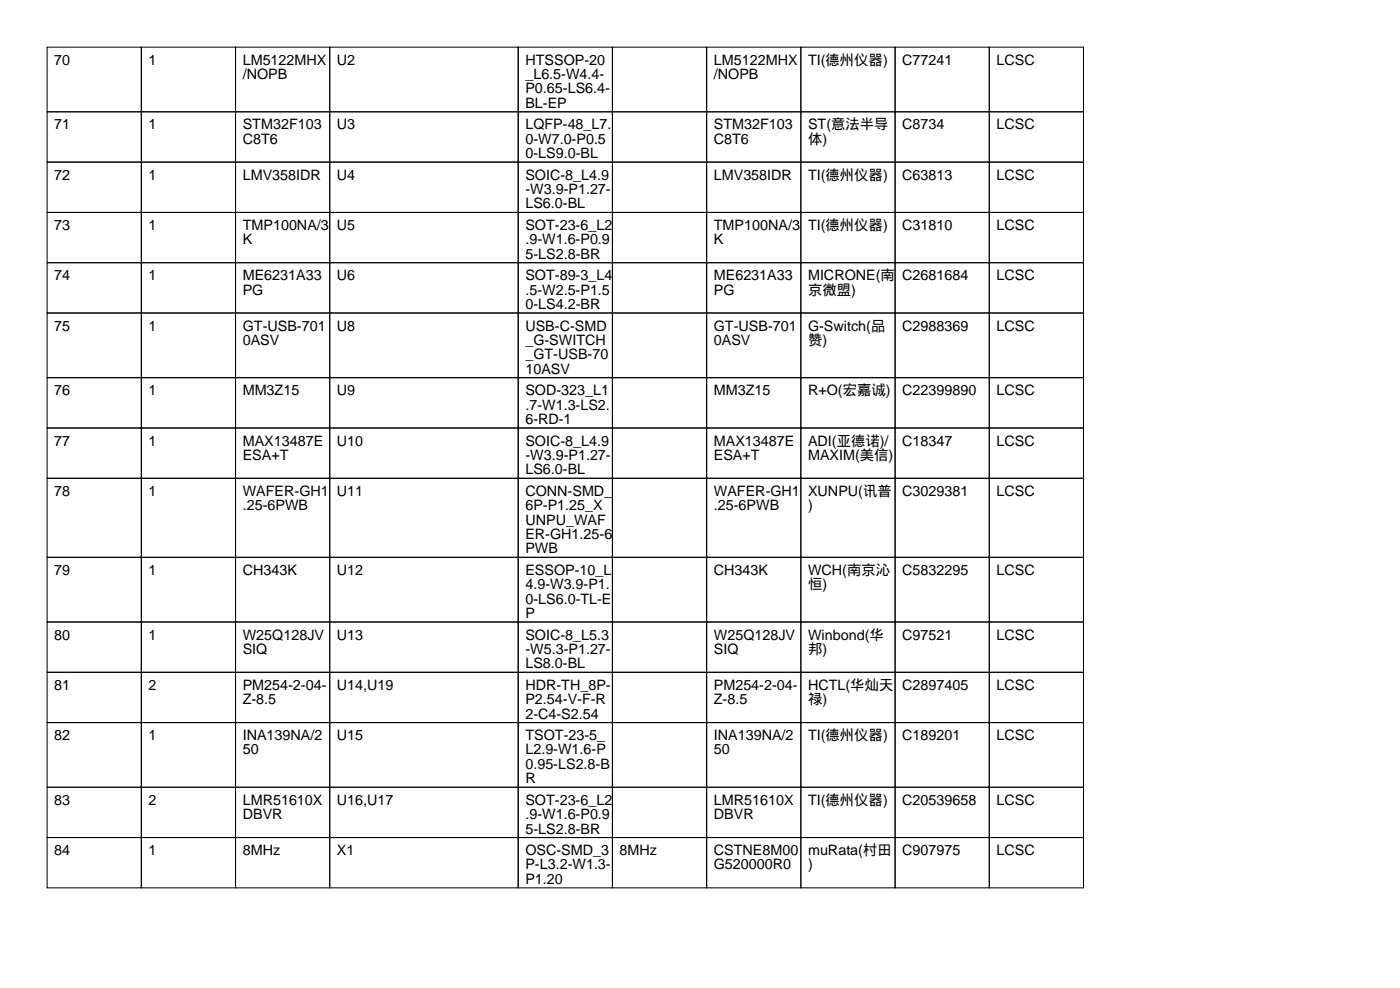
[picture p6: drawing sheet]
<svg xmlns="http://www.w3.org/2000/svg" width="297mm" height="210mm" viewBox="0 0 297 210" stroke-linecap="round" stroke-linejoin="round" font-family="sans-serif">
<defs><g id="words">
<g font-size="3">
<text x="11.5" y="13.7">70</text>
<text x="31.5" y="13.7">1</text>
<text x="51.5" y="13.7">LM5122MHX</text>
<text x="51.5" y="16.8">/NOPB</text>
<text x="71.5" y="13.7">U2</text>
<text x="111.5" y="13.7">HTSSOP-20</text>
<text x="111.5" y="16.8">_L6.5-W4.4-</text>
<text x="151.5" y="13.7">LM5122MHX</text>
<text x="151.5" y="16.8">/NOPB</text>
<text x="171.5" y="13.7">TI(德州仪器)</text>
<text x="191.5" y="13.7">C77241</text>
<text x="211.5" y="13.7">LCSC</text>
<text x="111.5" y="19.8">P0.65-LS6.4-</text>
<text x="111.5" y="22.9">BL-EP</text>
<text x="11.5" y="27.4">71</text>
<text x="31.5" y="27.4">1</text>
<text x="51.5" y="27.4">STM32F103</text>
<text x="71.5" y="27.4">U3</text>
<text x="111.5" y="27.4">LQFP-48_L7.</text>
<text x="151.5" y="27.4">STM32F103</text>
<text x="171.5" y="27.4">ST(意法半导</text>
<text x="191.5" y="27.4">C8734</text>
<text x="211.5" y="27.4">LCSC</text>
<text x="51.5" y="30.5">C8T6</text>
<text x="111.5" y="30.5">0-W7.0-P0.5</text>
<text x="111.5" y="33.5">0-LS9.0-BL</text>
<text x="151.5" y="30.5">C8T6</text>
<text x="171.5" y="30.5">体)</text>
<text x="11.5" y="38.1">72</text>
<text x="31.5" y="38.1">1</text>
<text x="51.5" y="38.1">LMV358IDR</text>
<text x="71.5" y="38.1">U4</text>
<text x="111.5" y="38.1">SOIC-8_L4.9</text>
<text x="111.5" y="41.2">-W3.9-P1.27-</text>
<text x="151.5" y="38.1">LMV358IDR</text>
<text x="171.5" y="38.1">TI(德州仪器)</text>
<text x="191.5" y="38.1">C63813</text>
<text x="211.5" y="38.1">LCSC</text>
<text x="111.5" y="44.2">LS6.0-BL</text>
<text x="11.5" y="48.8">73</text>
<text x="31.5" y="48.8">1</text>
<text x="51.5" y="48.8">TMP100NA/3</text>
<text x="51.5" y="51.8">K</text>
<text x="71.5" y="48.8">U5</text>
<text x="111.5" y="48.8">SOT-23-6_L2</text>
<text x="111.5" y="51.8">.9-W1.6-P0.9</text>
<text x="151.5" y="48.8">TMP100NA/3</text>
<text x="151.5" y="51.8">K</text>
<text x="171.5" y="48.8">TI(德州仪器)</text>
<text x="191.5" y="48.8">C31810</text>
<text x="211.5" y="48.8">LCSC</text>
<text x="11.5" y="59.4">74</text>
<text x="31.5" y="59.4">1</text>
<text x="51.5" y="59.4">ME6231A33</text>
<text x="71.5" y="59.4">U6</text>
<text x="111.5" y="54.9">5-LS2.8-BR</text>
<text x="111.5" y="59.4">SOT-89-3_L4</text>
<text x="151.5" y="59.4">ME6231A33</text>
<text x="171.5" y="59.4">MICRONE(南</text>
<text x="191.5" y="59.4">C2681684</text>
<text x="211.5" y="59.4">LCSC</text>
<text x="51.5" y="62.5">PG</text>
<text x="111.5" y="62.5">.5-W2.5-P1.5</text>
<text x="111.5" y="65.5">0-LS4.2-BR</text>
<text x="151.5" y="62.5">PG</text>
<text x="171.5" y="62.5">京微盟)</text>
<text x="11.5" y="70.1">75</text>
<text x="31.5" y="70.1">1</text>
<text x="51.5" y="70.1">GT-USB-701</text>
<text x="71.5" y="70.1">U8</text>
<text x="111.5" y="70.1">USB-C-SMD</text>
<text x="151.5" y="70.1">GT-USB-701</text>
<text x="171.5" y="70.1">G-Switch(品</text>
<text x="191.5" y="70.1">C2988369</text>
<text x="211.5" y="70.1">LCSC</text>
<text x="51.5" y="73.2">0ASV</text>
<text x="111.5" y="73.2">_G-SWITCH</text>
<text x="111.5" y="76.2">_GT-USB-70</text>
<text x="151.5" y="73.2">0ASV</text>
<text x="171.5" y="73.2">赞)</text>
<text x="11.5" y="83.8">76</text>
<text x="31.5" y="83.8">1</text>
<text x="51.5" y="83.8">MM3Z15</text>
<text x="71.5" y="83.8">U9</text>
<text x="111.5" y="79.3">10ASV</text>
<text x="111.5" y="83.8">SOD-323_L1</text>
<text x="151.5" y="83.8">MM3Z15</text>
<text x="171.5" y="83.8">R+O(宏嘉诚)</text>
<text x="191.5" y="83.8">C22399890</text>
<text x="211.5" y="83.8">LCSC</text>
<text x="111.5" y="86.9">.7-W1.3-LS2.</text>
<text x="111.5" y="89.9">6-RD-1</text>
<text x="11.5" y="94.5">77</text>
<text x="31.5" y="94.5">1</text>
<text x="51.5" y="94.5">MAX13487E</text>
<text x="71.5" y="94.5">U10</text>
<text x="111.5" y="94.5">SOIC-8_L4.9</text>
<text x="151.5" y="94.5">MAX13487E</text>
<text x="171.5" y="94.5">ADI(亚德诺)/</text>
<text x="191.5" y="94.5">C18347</text>
<text x="211.5" y="94.5">LCSC</text>
<text x="51.5" y="97.5">ESA+T</text>
<text x="111.5" y="97.5">-W3.9-P1.27-</text>
<text x="111.5" y="100.6">LS6.0-BL</text>
<text x="151.5" y="97.5">ESA+T</text>
<text x="171.5" y="97.5">MAXIM(美信)</text>
<text x="11.5" y="105.2">78</text>
<text x="31.5" y="105.2">1</text>
<text x="51.5" y="105.2">WAFER-GH1</text>
<text x="71.5" y="105.2">U11</text>
<text x="111.5" y="105.2">CONN-SMD_</text>
<text x="151.5" y="105.2">WAFER-GH1</text>
<text x="171.5" y="105.2">XUNPU(讯普</text>
<text x="191.5" y="105.2">C3029381</text>
<text x="211.5" y="105.2">LCSC</text>
<text x="51.5" y="108.2">.25-6PWB</text>
<text x="111.5" y="108.2">6P-P1.25_X</text>
<text x="111.5" y="111.3">UNPU_WAF</text>
<text x="151.5" y="108.2">.25-6PWB</text>
<text x="171.5" y="108.2">)</text>
<text x="111.5" y="114.3">ER-GH1.25-6</text>
<text x="111.5" y="117.4">PWB</text>
<text x="11.5" y="121.9">79</text>
<text x="31.5" y="121.9">1</text>
<text x="51.5" y="121.9">CH343K</text>
<text x="71.5" y="121.9">U12</text>
<text x="111.5" y="121.9">ESSOP-10_L</text>
<text x="111.5" y="125">4.9-W3.9-P1.</text>
<text x="151.5" y="121.9">CH343K</text>
<text x="171.5" y="121.9">WCH(南京沁</text>
<text x="171.5" y="125">恒)</text>
<text x="191.5" y="121.9">C5832295</text>
<text x="211.5" y="121.9">LCSC</text>
<text x="111.5" y="128">0-LS6.0-TL-E</text>
<text x="111.5" y="131.1">P</text>
<text x="11.5" y="135.6">80</text>
<text x="31.5" y="135.6">1</text>
<text x="51.5" y="135.6">W25Q128JV</text>
<text x="71.5" y="135.6">U13</text>
<text x="111.5" y="135.6">SOIC-8_L5.3</text>
<text x="151.5" y="135.6">W25Q128JV</text>
<text x="171.5" y="135.6">Winbond(华</text>
<text x="191.5" y="135.6">C97521</text>
<text x="211.5" y="135.6">LCSC</text>
<text x="51.5" y="138.7">SIQ</text>
<text x="111.5" y="138.7">-W5.3-P1.27-</text>
<text x="111.5" y="141.7">LS8.0-BL</text>
<text x="151.5" y="138.7">SIQ</text>
<text x="171.5" y="138.7">邦)</text>
<text x="11.5" y="146.3">81</text>
<text x="31.5" y="146.3">2</text>
<text x="51.5" y="146.3">PM254-2-04-</text>
<text x="51.5" y="149.4">Z-8.5</text>
<text x="71.5" y="146.3">U14,U19</text>
<text x="111.5" y="146.3">HDR-TH_8P-</text>
<text x="111.5" y="149.4">P2.54-V-F-R</text>
<text x="151.5" y="146.3">PM254-2-04-</text>
<text x="151.5" y="149.4">Z-8.5</text>
<text x="171.5" y="146.3">HCTL(华灿天</text>
<text x="171.5" y="149.4">禄)</text>
<text x="191.5" y="146.3">C2897405</text>
<text x="211.5" y="146.3">LCSC</text>
<text x="111.5" y="152.4">2-C4-S2.54</text>
<text x="11.5" y="157">82</text>
<text x="31.5" y="157">1</text>
<text x="51.5" y="157">INA139NA/2</text>
<text x="51.5" y="160">50</text>
<text x="71.5" y="157">U15</text>
<text x="111.5" y="157">TSOT-23-5_</text>
<text x="111.5" y="160">L2.9-W1.6-P</text>
<text x="151.5" y="157">INA139NA/2</text>
<text x="151.5" y="160">50</text>
<text x="171.5" y="157">TI(德州仪器)</text>
<text x="191.5" y="157">C189201</text>
<text x="211.5" y="157">LCSC</text>
<text x="111.5" y="163.1">0.95-LS2.8-B</text>
<text x="111.5" y="166.1">R</text>
<text x="11.5" y="170.7">83</text>
<text x="31.5" y="170.7">2</text>
<text x="51.5" y="170.7">LMR51610X</text>
<text x="51.5" y="173.7">DBVR</text>
<text x="71.5" y="170.7">U16,U17</text>
<text x="111.5" y="170.7">SOT-23-6_L2</text>
<text x="111.5" y="173.7">.9-W1.6-P0.9</text>
<text x="151.5" y="170.7">LMR51610X</text>
<text x="151.5" y="173.7">DBVR</text>
<text x="171.5" y="170.7">TI(德州仪器)</text>
<text x="191.5" y="170.7">C20539658</text>
<text x="211.5" y="170.7">LCSC</text>
<text x="111.5" y="176.8">5-LS2.8-BR</text>
<text x="11.5" y="181.4">84</text>
<text x="31.5" y="181.4">1</text>
<text x="51.5" y="181.4">8MHz</text>
<text x="71.5" y="181.4">X1</text>
<text x="111.5" y="181.4">OSC-SMD_3</text>
<text x="111.5" y="184.4">P-L3.2-W1.3-</text>
<text x="131.5" y="181.4">8MHz</text>
<text x="151.5" y="181.4">CSTNE8M00</text>
<text x="151.5" y="184.4">G520000R0</text>
<text x="171.5" y="181.4">muRata(村田</text>
<text x="171.5" y="184.4">)</text>
<text x="191.5" y="181.4">C907975</text>
<text x="211.5" y="181.4">LCSC</text>
<text x="111.5" y="187.5">P1.20</text>
</g>
</g></defs>
<g fill="none" stroke="#000" stroke-width=".21">
<path d="M10 10h20v13.7h-20zM30 10h20v13.7h-20zM50 10h20v13.7h-20zM70 10h40v13.7h-40zM110 10h20v13.7h-20zM130 10h20v13.7h-20zM150 10h20v13.7h-20zM170 10h20v13.7h-20zM190 10h20v13.7h-20zM210 10h20v13.7h-20zM10 23.7h20v10.7h-20zM10 34.4h20v10.7h-20z"/>
<path d="M30 23.7h20v10.7h-20zM30 34.4h20v10.7h-20zM50 23.7h20v10.7h-20zM50 34.4h20v10.7h-20zM70 23.7h40v10.7h-40zM70 34.4h40v10.7h-40zM110 23.7h20v10.7h-20zM110 34.4h20v10.7h-20zM130 23.7h20v10.7h-20zM130 34.4h20v10.7h-20zM150 23.7h20v10.7h-20zM150 34.4h20v10.7h-20z"/>
<path d="M170 23.7h20v10.7h-20zM170 34.4h20v10.7h-20zM190 23.7h20v10.7h-20zM190 34.4h20v10.7h-20zM210 23.7h20v10.7h-20zM210 34.4h20v10.7h-20zM10 45.1h20v10.6h-20zM10 55.7h20v10.7h-20zM30 45.1h20v10.6h-20zM30 55.7h20v10.7h-20zM50 45.1h20v10.6h-20zM50 55.7h20v10.7h-20z"/>
<path d="M70 45.1h40v10.6h-40zM70 55.7h40v10.7h-40zM110 45.1h20v10.6h-20zM110 55.7h20v10.7h-20zM130 45.1h20v10.6h-20zM130 55.7h20v10.7h-20zM150 45.1h20v10.6h-20zM150 55.7h20v10.7h-20zM170 45.1h20v10.6h-20zM170 55.7h20v10.7h-20zM190 45.1h20v10.6h-20zM190 55.7h20v10.7h-20z"/>
<path d="M210 45.1h20v10.6h-20zM210 55.7h20v10.7h-20zM10 66.4h20v13.7h-20zM30 66.4h20v13.7h-20zM50 66.4h20v13.7h-20zM70 66.4h40v13.7h-40zM110 66.4h20v13.7h-20zM130 66.4h20v13.7h-20zM150 66.4h20v13.7h-20zM170 66.4h20v13.7h-20zM190 66.4h20v13.7h-20zM210 66.4h20v13.7h-20z"/>
<path d="M10 80.1h20v10.7h-20zM10 90.8h20v10.6h-20zM30 80.1h20v10.7h-20zM30 90.8h20v10.6h-20zM50 80.1h20v10.7h-20zM50 90.8h20v10.6h-20zM70 80.1h40v10.7h-40zM70 90.8h40v10.6h-40zM110 80.1h20v10.7h-20zM110 90.8h20v10.6h-20zM130 80.1h20v10.7h-20zM130 90.8h20v10.6h-20z"/>
<path d="M150 80.1h20v10.7h-20zM150 90.8h20v10.6h-20zM170 80.1h20v10.7h-20zM170 90.8h20v10.6h-20zM190 80.1h20v10.7h-20zM190 90.8h20v10.6h-20zM210 80.1h20v10.7h-20zM210 90.8h20v10.6h-20zM10 101.4h20v16.8h-20zM10 118.2h20v13.7h-20zM30 101.4h20v16.8h-20zM30 118.2h20v13.7h-20z"/>
<path d="M50 101.4h20v16.8h-20zM50 118.2h20v13.7h-20zM70 101.4h40v16.8h-40zM70 118.2h40v13.7h-40zM110 101.4h20v16.8h-20zM110 118.2h20v13.7h-20zM130 101.4h20v16.8h-20zM130 118.2h20v13.7h-20zM150 101.4h20v16.8h-20zM150 118.2h20v13.7h-20zM170 101.4h20v16.8h-20zM170 118.2h20v13.7h-20z"/>
<path d="M190 101.4h20v16.8h-20zM190 118.2h20v13.7h-20zM210 101.4h20v16.8h-20zM210 118.2h20v13.7h-20zM10 131.9h20v10.7h-20zM30 131.9h20v10.7h-20zM50 131.9h20v10.7h-20zM70 131.9h40v10.7h-40zM110 131.9h20v10.7h-20zM130 131.9h20v10.7h-20zM150 131.9h20v10.7h-20zM170 131.9h20v10.7h-20z"/>
<path d="M190 131.9h20v10.7h-20zM210 131.9h20v10.7h-20zM10 142.6h20v10.7h-20zM10 153.3h20v13.7h-20zM30 142.6h20v10.7h-20zM30 153.3h20v13.7h-20zM50 142.6h20v10.7h-20zM50 153.3h20v13.7h-20zM70 142.6h40v10.7h-40zM70 153.3h40v13.7h-40zM110 142.6h20v10.7h-20zM110 153.3h20v13.7h-20z"/>
<path d="M130 142.6h20v10.7h-20zM130 153.3h20v13.7h-20zM150 142.6h20v10.7h-20zM150 153.3h20v13.7h-20zM170 142.6h20v10.7h-20zM170 153.3h20v13.7h-20zM190 142.6h20v10.7h-20zM190 153.3h20v13.7h-20zM210 142.6h20v10.7h-20zM210 153.3h20v13.7h-20zM10 167h20v10.6h-20zM10 177.6h20v10.7h-20z"/>
<path d="M30 167h20v10.6h-20zM30 177.6h20v10.7h-20zM50 167h20v10.6h-20zM50 177.6h20v10.7h-20zM70 167h40v10.6h-40zM70 177.6h40v10.7h-40zM110 167h20v10.6h-20zM110 177.6h20v10.7h-20zM130 167h20v10.6h-20zM130 177.6h20v10.7h-20zM150 167h20v10.6h-20zM150 177.6h20v10.7h-20z"/>
<path d="M170 167h20v10.6h-20zM170 177.6h20v10.7h-20zM190 167h20v10.6h-20zM190 177.6h20v10.7h-20zM210 167h20v10.6h-20zM210 177.6h20v10.7h-20z"/>
</g>
<use href="#words"/>
</svg>
